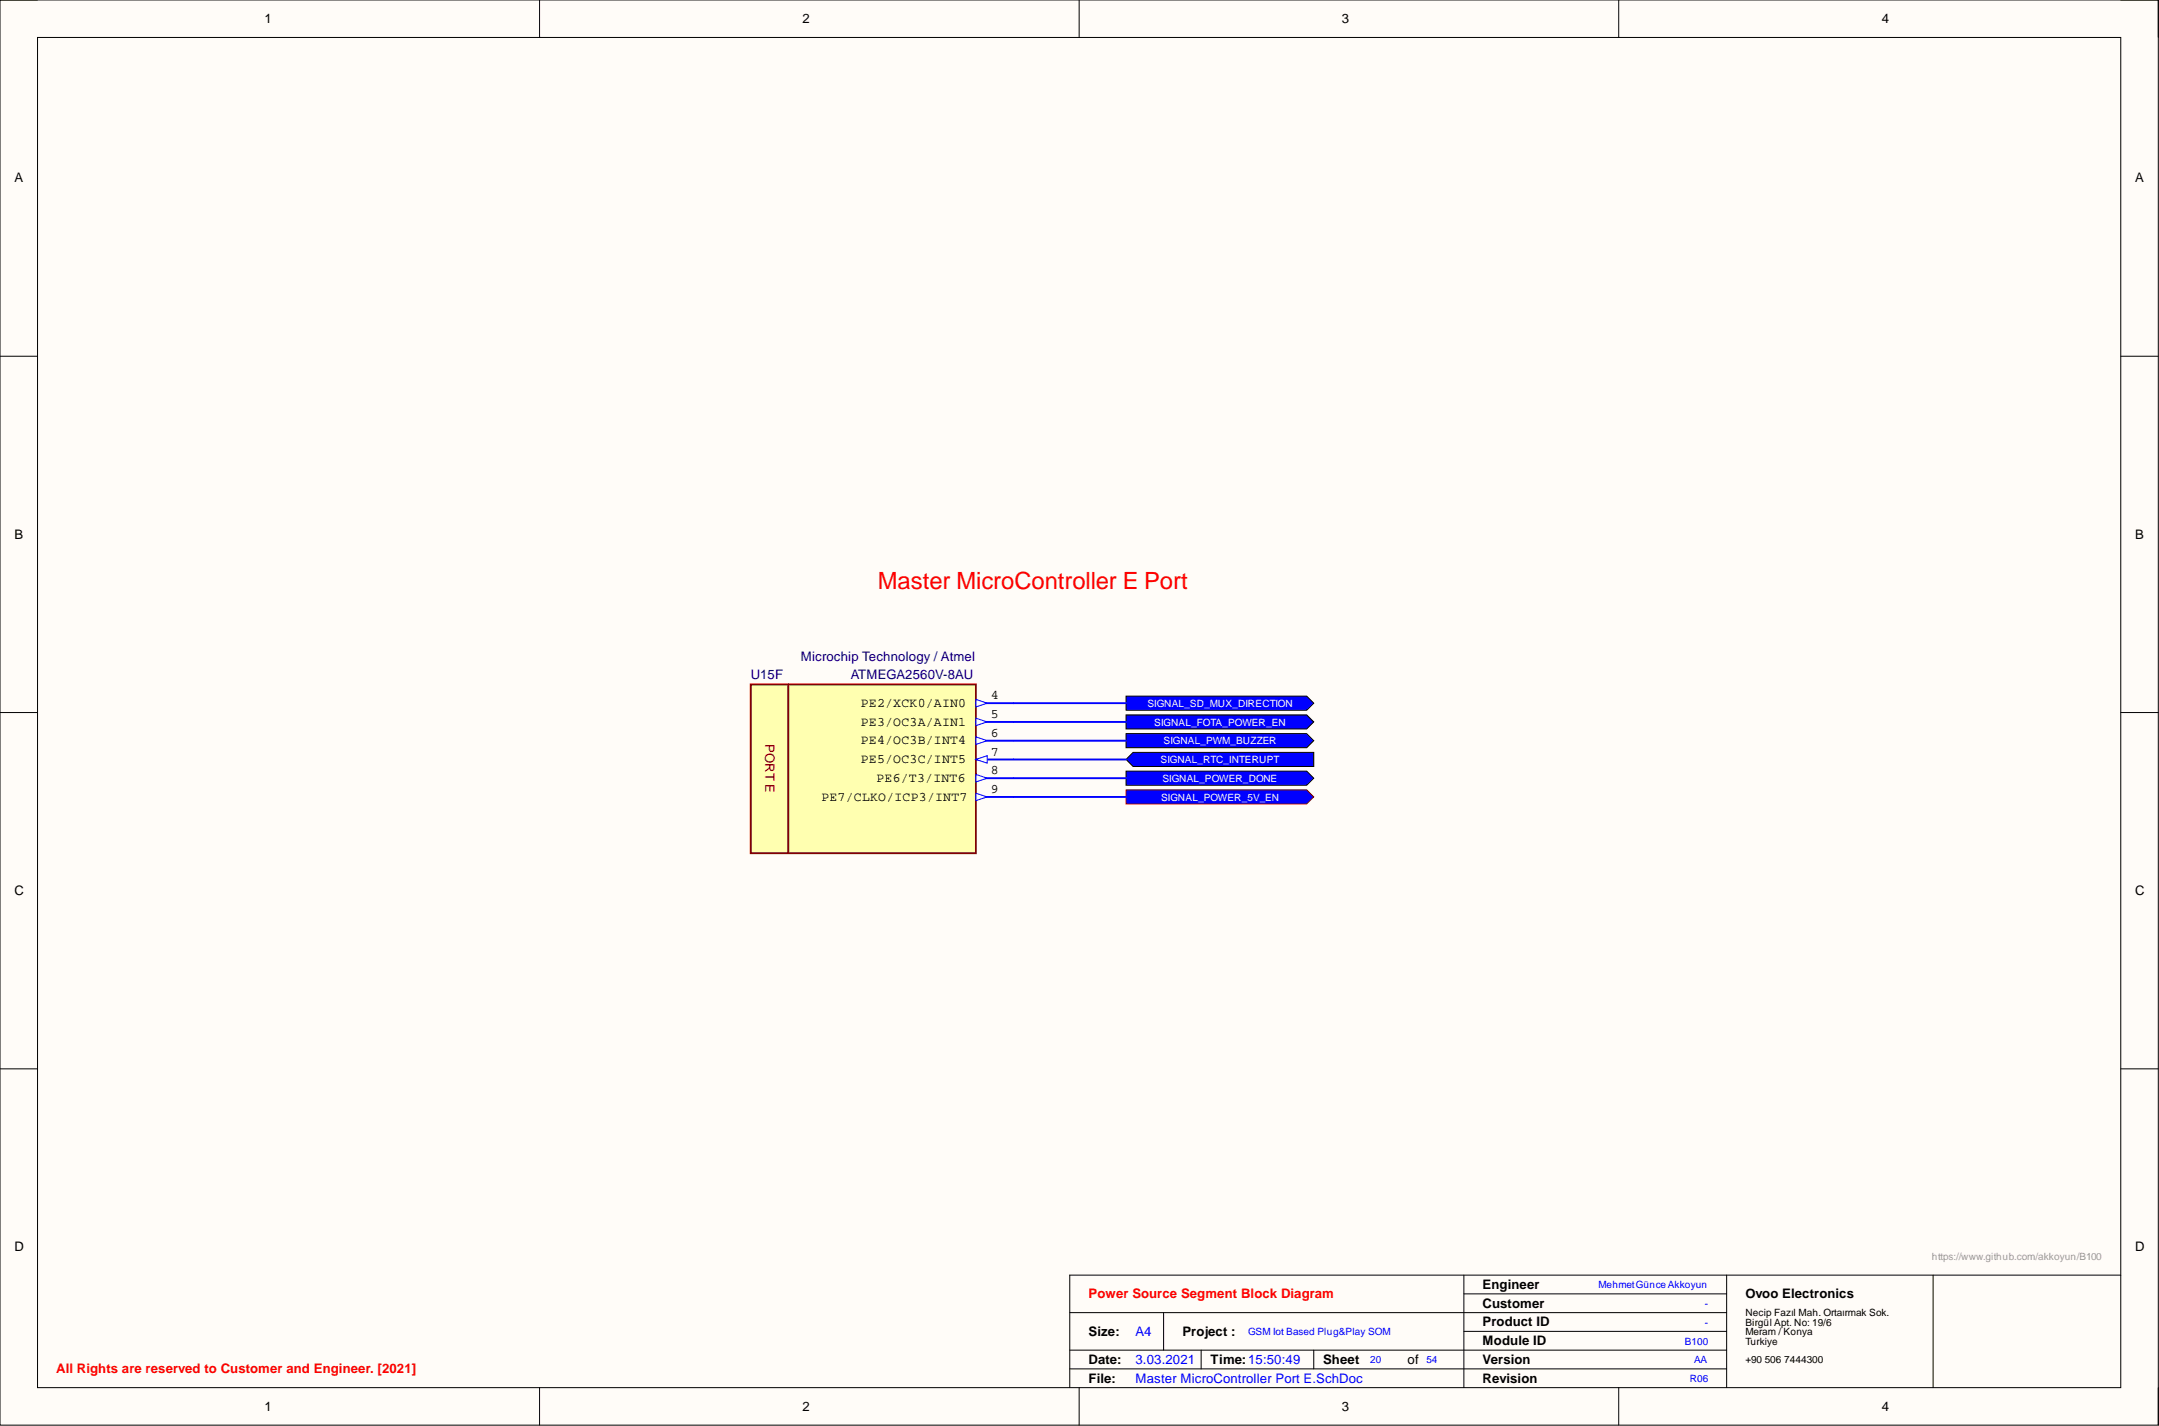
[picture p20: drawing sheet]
<svg xmlns="http://www.w3.org/2000/svg" width="292mm" height="193mm" viewBox="0 0 292 193" stroke-linecap="round" stroke-linejoin="round" font-family="sans-serif">
<defs><g id="words">
<text font-size="3.2" fill="#f00" x="118.7" y="79.8">Master MicroController E Port</text>
<g font-size="1.8">
<text x="35.8" y="3.1">1</text>
<text x="108.6" y="3.1">2</text>
<text x="181.6" y="3.1">3</text>
<text x="254.6" y="3.1">4</text>
<text x="1.9" y="24.7">A</text>
<text x="288.9" y="24.7">A</text>
<text x="1.9" y="72.9">B</text>
<text x="288.9" y="72.9">B</text>
<text x="116.5" y="95.7">PE2/XCK0/AIN0</text>
<text x="134.1" y="94.6">4</text>
<text x="116.5" y="98.2">PE3/OC3A/AIN1</text>
<text x="116.5" y="100.7">PE4/OC3B/INT4</text>
<text x="134.1" y="97.2">5</text>
<text x="134.1" y="99.7">6</text>
<text x="116.5" y="103.3">PE5/OC3C/INT5</text>
<text x="118.6" y="105.8">PE6/T3/INT6</text>
<text x="134.1" y="102.3">7</text>
<text x="134.1" y="104.8">8</text>
<text x="134.1" y="107.3">9</text>
<text x="111.1" y="108.4">PE7/CLKO/ICP3/INT7</text>
<text x="1.9" y="121.1">C</text>
<text x="288.9" y="121.1">C</text>
<text x="1.9" y="169.3">D</text>
<text x="288.9" y="169.3">D</text>
<text x="200.6" y="174.4">Engineer</text>
<text x="200.6" y="177">Customer</text>
<text x="200.6" y="179.5">Product ID</text>
<text x="236.1" y="175.7">Ovoo Electronics</text>
<text x="147.3" y="180.8">Size:</text>
<text x="147.3" y="184.6">Date:</text>
<text x="160" y="180.8">Project :</text>
<text x="163.8" y="184.6">Time:15:50:49</text>
<text x="179" y="184.6">Sheet</text>
<text x="190.4" y="184.6">of</text>
<text x="200.6" y="182">Module ID</text>
<text x="200.6" y="184.6">Version</text>
<text x="35.8" y="190.9">1</text>
<text x="108.6" y="190.9">2</text>
<text x="147.3" y="187.1">File:</text>
<text x="181.6" y="190.9">3</text>
<text x="200.6" y="187.1">Revision</text>
<text x="254.6" y="190.9">4</text>
</g>
<g font-size="1.8" fill="#000080">
<text x="108.3" y="89.4">Microchip Technology / Atmel</text>
<text x="101.6" y="91.9">U15F</text>
<text x="115.1" y="91.9">ATMEGA2560V-8AU</text>
</g>
<text font-size="1.8" fill="#980000" x="103.5" y="100.7" transform="rotate(90 103.5 100.7)">PORT E</text>
<g font-size="1.8" fill="#f00">
<text x="147.3" y="175.7">Power Source Segment Block Diagram</text>
<text x="7.6" y="185.8">All Rights are reserved to Customer and Engineer. [2021]</text>
</g>
<g font-size="1.8" fill="#00f">
<text x="153.6" y="184.6">3.03.2021</text>
<text x="153.6" y="180.8">A4</text>
<text x="153.6" y="187.1">Master MicroController Port E.SchDoc</text>
</g>
<g font-size="1.4" fill="#fff">
<text x="155.2" y="95.7">SIGNAL_SD_MUX_DIRECTION</text>
<text x="156.2" y="98.2">SIGNAL_FOTA_POWER_EN</text>
<text x="157.4" y="100.7">SIGNAL_PWM_BUZZER</text>
<text x="157" y="103.3">SIGNAL_RTC_INTERUPT</text>
<text x="157.3" y="105.8">SIGNAL_POWER_DONE</text>
<text x="157.1" y="108.4">SIGNAL_POWER_5V_EN</text>
</g>
<text font-size="1.4" fill="#999" x="261.4" y="170.5">https://www.github.com/akkoyun/B100</text>
<g font-size="1.4" fill="#00f">
<text x="216.3" y="174.3">MehmetGünce Akkoyun</text>
<text x="230.6" y="176.9">-</text>
<text x="230.6" y="179.4">-</text>
<text x="168.9" y="180.7">GSM Iot Based Plug&amp;Play SOM</text>
<text x="185.4" y="184.5">20</text>
<text x="193" y="184.5">54</text>
<text x="227.9" y="181.9">B100</text>
<text x="229.2" y="184.5">AA</text>
<text x="228.6" y="187">R06</text>
</g>
<g font-size="1.4">
<text x="236.1" y="178.1">Necip Fazıl Mah. Ortaırmak Sok.</text>
<text x="236.1" y="179.4">Birgül Apt. No: 19/6</text>
<text x="236.1" y="180.7">Meram / Konya</text>
<text x="236.1" y="181.9">Turkiye</text>
<text x="236.1" y="184.5">+90 506 7444300</text>
</g>
</g></defs>
<path d="M0 0h292v192.9h-292z" fill-rule="evenodd" fill="#fffcf8"/>
<path d="M0 0h292v192.9h-292z" fill="none" stroke="#000" stroke-width=".14"/>
<path d="M5.1 5.1h281.8v182.7h-281.8z" fill-rule="evenodd" fill="#fffcf8"/>
<g fill="none" stroke="#000" stroke-width=".14">
<path d="M0 0h5.1M73 0v5.1M146 0v5.1M219 0v5.1M286.9 0h5.1v5.1M5.1 5.1h281.8v182.7h-281.8zM0 48.2h5.1M286.9 48.2h5.1M0 96.4h5.1M286.9 96.4h5.1M0 144.6h5.1M286.9 144.6h5.1"/>
<path d="M144.7 177.6h88.9M157.4 177.6v5.1M198.1 175.1h35.5M198.1 172.6v15.2M233.6 172.6v15.2M261.5 172.6v15.2M286.9 172.6h-142.2v15.2M73 187.8v5.1M144.7 182.7h88.9M144.7 185.2h88.9M146 187.8v5.1M162.5 182.7v2.5"/>
<path d="M177.7 182.7v2.5M198.1 180.2h35.5M219 187.8v5.1M292 187.8v5.1"/>
</g>
<path d="M152.4 96.7h24.4l.9 1-.9 .9h-24.4z" fill-rule="evenodd" fill="#00f"/>
<path d="M152.4 96.7h24.4l.9 1-.9 .9h-24.4z" fill="none" stroke="#000" stroke-width=".14"/>
<path d="M152.4 99.3h24.4l.9 .9-.9 1h-24.4z" fill-rule="evenodd" fill="#00f"/>
<path d="M152.4 99.3h24.4l.9 .9-.9 1h-24.4z" fill="none" stroke="#000" stroke-width=".14"/>
<path d="M152.4 102.8l.9-1h24.4v1.9h-24.4z" fill-rule="evenodd" fill="#00f"/>
<path d="M152.4 102.8l.9-1h24.4v1.9h-24.4z" fill="none" stroke="#000" stroke-width=".14"/>
<path d="M152.4 94.2h24.4l.9 1-.9 .9h-24.4z" fill-rule="evenodd" fill="#00f"/>
<path d="M152.4 94.2h24.4l.9 1-.9 .9h-24.4z" fill="none" stroke="#000" stroke-width=".14"/>
<path d="M152.4 104.4h24.4l.9 .9-.9 1h-24.4z" fill-rule="evenodd" fill="#00f"/>
<path d="M152.4 104.4h24.4l.9 .9-.9 1h-24.4z" fill="none" stroke="#000" stroke-width=".14"/>
<path d="M101.6 92.6h30.4v22.9h-30.4z" fill-rule="evenodd" fill="#ffffb0"/>
<path d="M101.6 92.6h30.4v22.9h-30.4z" fill="none" stroke="#800000" stroke-width=".25"/>
<path d="M106.6 92.6v22.9" fill="none" stroke="#980000" stroke-width=".25"/>
<path d="M132 95.2h5.1" fill="none" stroke="#00f" stroke-width=".25"/>
<path d="M132 94.6l1.6 .6-1.6 .5z" fill="#f8fcff"/>
<path d="M132 94.6l1.6 .6-1.6 .5z" fill="none" stroke="#00f" stroke-width=".14"/>
<path d="M132 97.7h5.1" fill="none" stroke="#00f" stroke-width=".25"/>
<path d="M132 97.2l1.6 .5-1.6 .5z" fill="#f8fcff"/>
<path d="M132 97.2l1.6 .5-1.6 .5z" fill="none" stroke="#00f" stroke-width=".14"/>
<path d="M132 100.2h5.1" fill="none" stroke="#00f" stroke-width=".25"/>
<path d="M132 99.7l1.6 .5-1.6 .5z" fill="#f8fcff"/>
<path d="M132 99.7l1.6 .5-1.6 .5z" fill="none" stroke="#00f" stroke-width=".14"/>
<path d="M132 102.8h5.1" fill="none" stroke="#00f" stroke-width=".25"/>
<path d="M132 102.8l1.6-.5v1z" fill="#f8fcff"/>
<path d="M132 102.8l1.6-.5v1z" fill="none" stroke="#00f" stroke-width=".14"/>
<path d="M132 105.3h5.1" fill="none" stroke="#00f" stroke-width=".25"/>
<path d="M132 104.8l1.6 .5-1.6 .5z" fill="#f8fcff"/>
<path d="M132 104.8l1.6 .5-1.6 .5z" fill="none" stroke="#00f" stroke-width=".14"/>
<path d="M132 107.8h5.1" fill="none" stroke="#00f" stroke-width=".25"/>
<path d="M132 107.3l1.6 .5-1.6 .6z" fill="#f8fcff"/>
<path d="M132 107.3l1.6 .5-1.6 .6z" fill="none" stroke="#00f" stroke-width=".14"/>
<path d="M152.4 106.9h24.4l.9 .9-.9 1h-24.4z" fill-rule="evenodd" fill="#00f"/>
<path d="M152.4 106.9h24.4l.9 .9-.9 1h-24.4z" fill="none" stroke="#800000" stroke-width=".14"/>
<path d="M137.1 97.7h15.3M137.1 95.2h15.3M137.1 107.8h15.3M137.1 105.3h15.3M137.1 102.8h15.3M137.1 100.2h15.3" fill="none" stroke="#00f" stroke-width=".25"/>
<use href="#words"/>
</svg>
